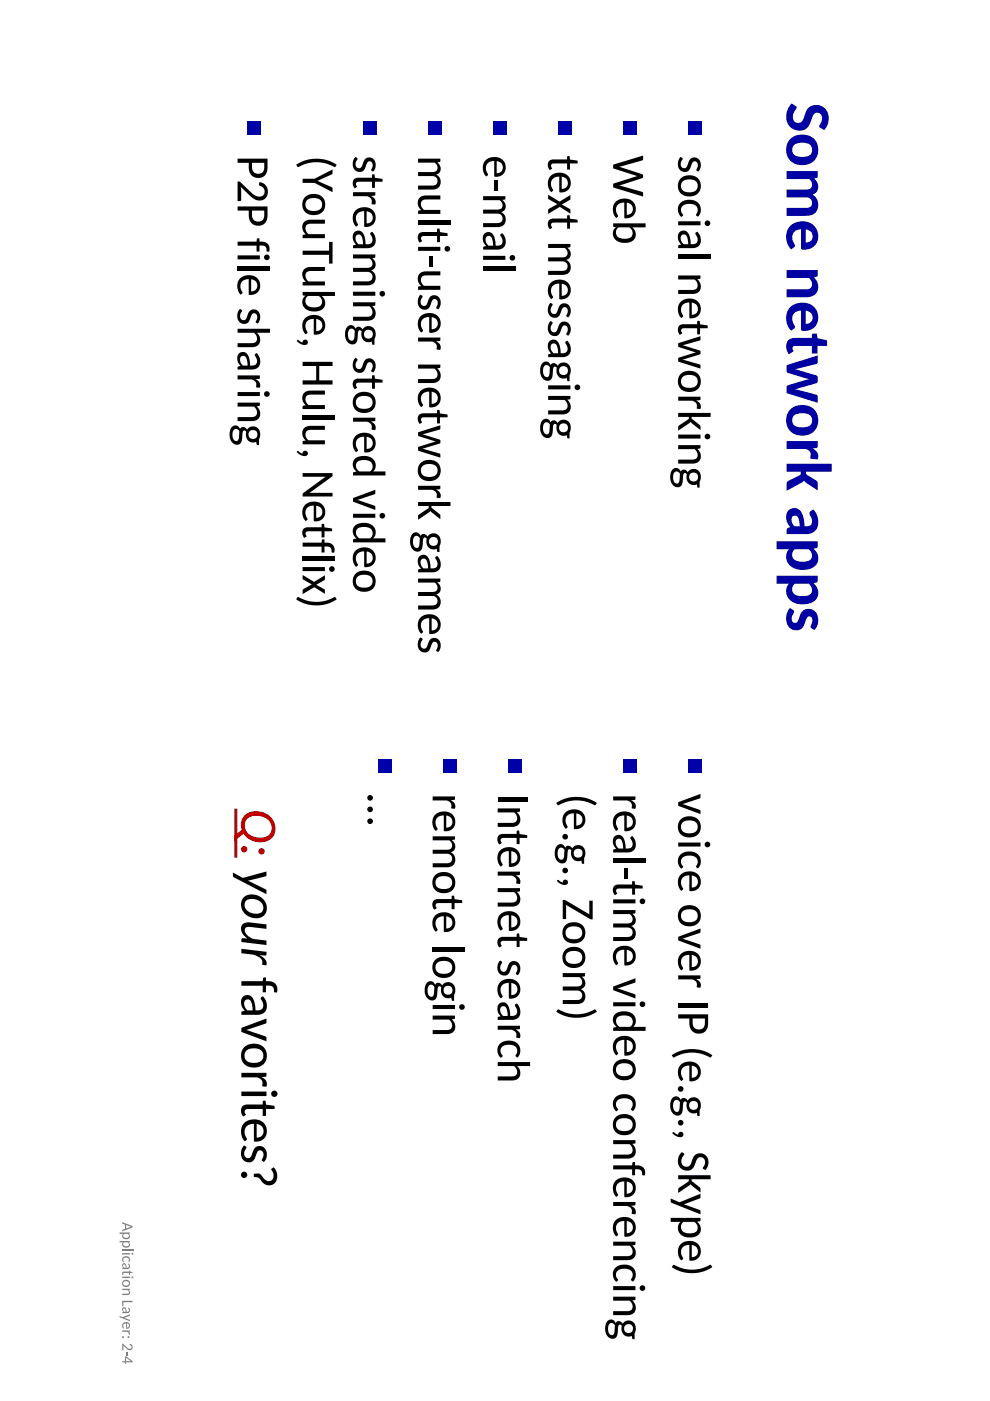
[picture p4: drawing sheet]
<svg xmlns="http://www.w3.org/2000/svg" width="210mm" height="297mm" viewBox="0 0 210 297" stroke-linecap="round" stroke-linejoin="round" font-family="sans-serif">
<g fill="#0000a3">
<path d="M167.8 21.9l.9 .5a.58 .58 0 0 1-.1 1 1.72 1.72 0 0 0 .2 2.6 1.34 1.34 0 0 0 1.7-1.4 2.61 2.61 0 0 1 3-2.3 2.61 2.61 0 0 1 2.2 3.1l-.2 1.1-.7 1.1-.9-.5a.58 .58 0 0 1 .1-1 1.54 1.54 0 0 0-.5-2.2 1.33 1.33 0 0 0-1.4 1.4 2.73 2.73 0 0 1-3.3 2.3 2.73 2.73 0 0 1-2.1-3.4l.4-1.2z"/>
<path d="M166.8 36.3h6.6l-.1 1.3-.7 .2a1.97 1.97 0 0 1-.3 3.5 2.39 2.39 0 0 1 1.1 2.7 2.39 2.39 0 0 1-2.4 1.8h-4.2v-1.7h4.2a1.11 1.11 0 0 0 1.2-1.1 1.11 1.11 0 0 0-1.2-1.1h-4.2v-1.7h4.2a1.19 1.19 0 0 0 1.1-.9 1.19 1.19 0 0 0-.5-1.3h-4.8z"/>
<path d="M166.8 57.3h6.6l-.1 1.3-.7 .2a2.36 2.36 0 0 1 .7 2.7 2.36 2.36 0 0 1-2.3 1.5h-4.2v-1.7h4.2a1.2 1.2 0 0 0 1.2-.8 1.2 1.2 0 0 0-.5-1.4l-.2-.2h-4.7z"/>
<path d="M167.2 72.1l.9-.4 4-.1 .1-.8 1-.1 .2 1 1.7 .4 .3 .3v.9h-2.1v1.7h-1.2v-1.7h-3.5a.69 .69 0 0 0-.4 1.1l-.9 .7a2.43 2.43 0 0 1-.1-3z"/>
<path d="M166.8 77.4l6.6-2v1.3l-.2 .4-4.7 1.2 4.7 1.4 .2 .3-.1 1.1-4.8 1.4 4.7 1.2 .2 .4v1.3l-6.6-2v-1.4l.1-.3 4.6-1.3-4.6-1.4-.1-.3z"/>
<path d="M166.8 93.5h6.6v1a.41 .41 0 0 1-.4 .5l-.7 .1a1.67 1.67 0 0 1 1 2.3l-1.3-.1a.63 .63 0 0 1-.1-.9 1.26 1.26 0 0 0-1-1.2h-4.1z"/>
<path d="M166.8 98.3h9.5v1.7h-5.4l.1 .6 2.3 1.5 .1 1.9-2.4-1.6-.5-.5-.5 .4-3.2 1.8 .1-2 2.6-1.3 .3-.4v-.4h-3z"/>
<path d="M167.5 128.9l.6 .4a.71 .71 0 0 1-.1 1.1 .95 .95 0 0 0-.1 1.1 .95 .95 0 0 0 .9 .5 2.65 2.65 0 0 0 .9-1.7 2.01 2.01 0 0 1 2.4-1.1 2.01 2.01 0 0 1 1.4 2.3l-.2 1-.4 .8-.2 .3-.7-.4a.65 .65 0 0 1 .1-1 .83 .83 0 0 0 .1-1.1 .83 .83 0 0 0-1-.3l-.1 .2a4.7 4.7 0 0 1-1.5 2.5 2.28 2.28 0 0 1-2.9-2.8l.3-1z"/>
<path d="M167.6 29.4a3.5 3.5 0 0 1 3.9-.7 3.5 3.5 0 0 1 2 3.4 3.5 3.5 0 0 1-5.9 2 3.5 3.5 0 0 1 0-4.7zM168.3 30.8a1.49 1.49 0 0 0-.2 1.7 1.49 1.49 0 0 0 1.5 .8 2.04 2.04 0 0 0 2.6-1.2 1.48 1.48 0 0 0-1.6-1.8l-1.4 .1z"/>
<path d="M167.6 47.9a3.4 3.4 0 0 1 3.7-.9 3.4 3.4 0 0 1 2.2 3.1 2.69 2.69 0 0 1-3.6 2.6l-.1-4.1a1.87 1.87 0 0 0-1.7 1.1 1.87 1.87 0 0 0 .4 2.1v.5l-.7 .6a3.7 3.7 0 0 1-.2-5zM170.8 48.6v2.8a1.4 1.4 0 0 0 1.5-1.4 1.4 1.4 0 0 0-1.5-1.4z"/>
<path d="M167.6 65.1a3.4 3.4 0 0 1 3.7-.8 3.4 3.4 0 0 1 2.2 3 2.69 2.69 0 0 1-3.6 2.7l-.1-4.2a1.87 1.87 0 0 0-1.7 1.2 1.87 1.87 0 0 0 .4 2v.5l-.7 .6a3.7 3.7 0 0 1-.2-5zM170.8 65.9v2.8a1.4 1.4 0 0 0 1.5-1.4 1.4 1.4 0 0 0-1.5-1.4z"/>
<path d="M167.6 86.8a3.5 3.5 0 0 1 3.9-.7 3.5 3.5 0 0 1 2 3.4 3.5 3.5 0 0 1-5.9 2 3.5 3.5 0 0 1 0-4.7zM168.3 88.2a1.49 1.49 0 0 0-.2 1.6 1.49 1.49 0 0 0 1.5 .8 2.04 2.04 0 0 0 2.6-1.1 1.48 1.48 0 0 0-1.6-1.9l-1.4 .1z"/>
<path d="M167.1 108.2a1.83 1.83 0 0 1 2-.4 1.83 1.83 0 0 1 1.2 1.6l.3 2.2a1.31 1.31 0 0 0 1.5-.6 1.31 1.31 0 0 0-.3-1.7l-.2-.5 .1-.3 .8-.5a3.3 3.3 0 0 1 0 4.8l-1.3 .4h-4.4v-1.1l.8-.3a2.73 2.73 0 0 1-.5-3.6zM168 109.5a1.68 1.68 0 0 0 .5 2.1h1.1l-.1-.6a1.32 1.32 0 0 0-1.2-1.6z"/>
<path d="M164.6 114.8h8.8l-.1 1.3-.8 .3a2.45 2.45 0 0 1 .9 2.8 2.45 2.45 0 0 1-2.5 1.6 3.4 3.4 0 0 1-4.2-2.5l.1-.9 .5-.9h-2.7zM168.3 116.6a1.5 1.5 0 0 0-.1 1.8 1.5 1.5 0 0 0 1.6 .7 2.09 2.09 0 0 0 2.3-.9 1.63 1.63 0 0 0-.7-1.7h-2.9z"/>
<path d="M164.6 122.1h8.8l-.1 1.3-.8 .3a2.45 2.45 0 0 1 .9 2.8 2.45 2.45 0 0 1-2.5 1.6 3.4 3.4 0 0 1-4.2-2.4l.1-1 .5-.9h-2.7zM168.3 123.9a1.5 1.5 0 0 0-.1 1.8 1.5 1.5 0 0 0 1.6 .7 2.09 2.09 0 0 0 2.3-.9 1.63 1.63 0 0 0-.7-1.7h-2.9z"/>
</g>
<path d="M145.9 25.7h2.9v2.9h-2.9z" fill="#0000a8"/>
<g fill="#000">
<path d="M144.3 33.3l.3 .2a.45 .45 0 0 1-.1 .7 .86 .86 0 0 0-.1 1.1 .86 .86 0 0 0 1 .3l.5-.9a1.4 1.4 0 0 1 1.6-1.3 1.4 1.4 0 0 1 1.1 1.9l-.6 1.1-.4-.4a1.11 1.11 0 0 0-.3-1.8 1.95 1.95 0 0 0-1 1.5 1.44 1.44 0 0 1-1.9 .6 1.44 1.44 0 0 1-.7-1.8zM143.8 58.4h4.7v.7l-.7 .1a1.69 1.69 0 0 1 .8 2 1.69 1.69 0 0 1-1.8 1.1h-3v-.8h3a1.17 1.17 0 0 0 1.1-.9 1.17 1.17 0 0 0-.6-1.3h-3.5zM144.2 43.1a2.72 2.72 0 0 1 4.3 .7 2.09 2.09 0 0 1-.5 2.2l-.4-.3a1.7 1.7 0 0 0-.1-2.1 2.19 2.19 0 0 0-3.1 .5 1.59 1.59 0 0 0 .4 1.5l-.3 .4a2.12 2.12 0 0 1-.3-2.9zM143.8 53.9h6.9v.9h-6.9zM144 69l.9-.3h2.9l.1-.6 .4-.1 .1 .8 1.5 .2 .2 .2v.4h-1.7v1.3h-.6v-1.3h-2.8a.67 .67 0 0 0-.4 1.1l-.5 .3a1.54 1.54 0 0 1-.1-2zM143.8 72.8l4.7-1.5-.1 .9-3.7 1 3.8 1.2v.6l-.1 .2-3.7 1.1 3.7 1 .1 .8-4.7-1.4v-.7l.2-.2 3.6-1.1-3.6-1.1-.2-.2zM143.8 84.1h4.7v.7l-.9 .1a1.29 1.29 0 0 1 .9 1.8h-.7l-.1-.3a1.15 1.15 0 0 0-.9-1.4h-3zM143.8 94.4h4.7v.6l-.7 .2a1.69 1.69 0 0 1 .8 1.9 1.69 1.69 0 0 1-1.8 1.2h-3v-.9h3a1.17 1.17 0 0 0 1.1-.9 1.17 1.17 0 0 0-.6-1.3h-3.5zM143.8 87.5h6.9v.9h-4.1l.1 .4 1.8 1.5v.9l-2.1-1.8-2.6 1.9 .1-1 2-1.4 .2-.3v-.2h-2.3z"/>
<path d="M144.4 37.8a2.46 2.46 0 0 1 3-.3 2.46 2.46 0 0 1 1 2.8 2.57 2.57 0 0 1-2.4 1.3 2.57 2.57 0 0 1-2.2-1.5 2.34 2.34 0 0 1 .6-2.3zM144.7 38.5a1.41 1.41 0 0 0-.1 1.7 1.41 1.41 0 0 0 1.6 .6 1.42 1.42 0 0 0 1.7-1.4 1.42 1.42 0 0 0-1.7-1.4l-1 .2z"/>
<path d="M144 49.3a1.27 1.27 0 0 1 1.4-.3 1.27 1.27 0 0 1 .8 1.1l.3 1.7a1.2 1.2 0 0 0 1.3-.7 1.2 1.2 0 0 0-.4-1.5l.1-.2 .4-.3a1.94 1.94 0 0 1 .7 2 1.94 1.94 0 0 1-1.5 1.5h-3.3v-.6l.6-.2a1.99 1.99 0 0 1-.4-2.5zM144.5 49.9a1.49 1.49 0 0 0 .4 1.9h1v-.4a1.47 1.47 0 0 0-.9-1.7z"/>
<path d="M143.8 46.9h4.7v.9h-4.7zM149.4 47.3a.6 .6 0 0 1 1.2 0 .6 .6 0 0 1-1.2 0z"/>
<path d="M144.4 63.9a2.45 2.45 0 0 1 2.8-.4 2.45 2.45 0 0 1 1.3 2.6 1.87 1.87 0 0 1-2.3 1.3v-3.3a1.68 1.68 0 0 0-1.7 1 1.68 1.68 0 0 0 .3 1.9l-.3 .4a2.57 2.57 0 0 1-.1-3.5zM146.7 64.2v2.5a1.29 1.29 0 0 0 1.3-1.3 1.29 1.29 0 0 0-1.3-1.2z"/>
<path d="M143.8 92.1h4.7v.9h-4.7zM149.4 92.6a.6 .6 0 0 1 1.2 0 .6 .6 0 0 1-1.2 0z"/>
<path d="M144.4 79.2a2.46 2.46 0 0 1 3-.3 2.46 2.46 0 0 1 1 2.9 2.57 2.57 0 0 1-2.4 1.3 2.57 2.57 0 0 1-2.2-1.6 2.34 2.34 0 0 1 .6-2.3zM144.7 80a1.41 1.41 0 0 0-.1 1.6 1.41 1.41 0 0 0 1.6 .6 1.42 1.42 0 0 0 1.7-1.3 1.42 1.42 0 0 0-1.7-1.4l-1 .1z"/>
<path d="M142.6 99.5a1 1 0 0 1 1.7 .5 .8 .8 0 0 1 .8-.4 .8 .8 0 0 1 .7 .5 1.59 1.59 0 0 1 2.2-.4 1.59 1.59 0 0 1 .5 2.2l-.2 .2v1.3l-.4-.1-.1-.6a1.61 1.61 0 0 1-1.8-.3 1.61 1.61 0 0 1-.4-1.8 .43 .43 0 0 0-.6-.3 .43 .43 0 0 0-.2 .6v.9a1.25 1.25 0 0 1-1 1.5 1.25 1.25 0 0 1-1.5-1 2.89 2.89 0 0 1 .3-2.8zM143 100.1l-.3 1.1a.95 .95 0 0 0 1.1 1.2l.2-.4 .1-.7a.83 .83 0 0 0 0-1 .83 .83 0 0 0-.9-.3zM146.1 101.1a.96 .96 0 0 0 1.9 0 .96 .96 0 0 0-1.9 0z"/>
</g>
<path d="M132.1 25.7h2.9v2.9h-2.9z" fill="#0000a8"/>
<g fill="#000">
<path d="M130 34.9l6.4-1.9-.2 1-5 1.4 4.9 1.5a.52 .52 0 0 1 .1 .9l-5 1.5 4.9 1.4 .2 .2 .1 .8-6.4-2v-.8l5.1-1.6-5.1-1.6z"/>
<path d="M130 47.4h6.9v.8h-2.8a1.86 1.86 0 0 1 .5 2.3 1.86 1.86 0 0 1-2.1 1 2.05 2.05 0 0 1-2.1-.8 2.05 2.05 0 0 1-.2-2.2l.4-.3-.5-.1zM131 48.4a1.33 1.33 0 0 0-.3 1.5 1.33 1.33 0 0 0 1.3 .7 1.53 1.53 0 0 0 2.1-1.2l-.2-.6-.5-.6h-2.3z"/>
<path d="M130.6 42.7a2.45 2.45 0 0 1 2.8-.4 2.45 2.45 0 0 1 1.3 2.6 1.87 1.87 0 0 1-2.3 1.3v-3.3a1.68 1.68 0 0 0-1.7 1 1.68 1.68 0 0 0 .4 1.9l-.4 .4a2.57 2.57 0 0 1-.1-3.5zM132.9 43v2.5a1.29 1.29 0 0 0 1.3-1.3 1.29 1.29 0 0 0-1.3-1.2z"/>
</g>
<path d="M118.4 25.7h2.8v2.9h-2.8z" fill="#0000a8"/>
<g fill="#000">
<path d="M116.5 34.1l.9-.3h2.8l.1-.7h.5l.1 .7 1.4 .2 .2 .2v.5h-1.6v1.3h-.7v-1.3h-2.8a.67 .67 0 0 0-.4 1.1l-.4 .3a1.54 1.54 0 0 1-.1-2zM116.5 46.6l.9-.3h2.8l.1-.6 .5-.1 .1 .8 1.4 .2 .2 .2v.4h-1.6v1.3h-.7v-1.3h-2.8a.67 .67 0 0 0-.4 1.1l-.4 .3a1.54 1.54 0 0 1-.1-2zM116.2 51.7h4.7v.7l-.6 .1a1.44 1.44 0 0 1 .7 1.4 1.44 1.44 0 0 1-1 1.2 1.66 1.66 0 0 1 1 1.9 1.66 1.66 0 0 1-1.8 1.3h-3v-.9h3a1.01 1.01 0 0 0 1.1-1 1.01 1.01 0 0 0-1.1-1h-3v-.8h3a1.05 1.05 0 0 0 1.1-.8 1.05 1.05 0 0 0-.6-1.2h-3.5zM116.2 41.3l2.4 1.4 2.3-1.4v1l-1.8 1.1 1.8 1v.9l-2.2-1.4-2.5 1.4 .1-.9 1.9-1.1-1.9-1.1zM116.7 64.2l.3 .2a.45 .45 0 0 1-.1 .7 .86 .86 0 0 0-.1 1.1 .86 .86 0 0 0 1 .3l.5-.8a1.4 1.4 0 0 1 1.7-1.4 1.4 1.4 0 0 1 1 1.9l-.5 1.1-.4-.3a1.11 1.11 0 0 0-.4-1.9 1.95 1.95 0 0 0-1 1.6 1.44 1.44 0 0 1-1.8 .5 1.44 1.44 0 0 1-.7-1.8zM116.7 68.1l.3 .2a.45 .45 0 0 1-.1 .7 .86 .86 0 0 0-.1 1.1 .86 .86 0 0 0 1 .3l.5-.9a1.4 1.4 0 0 1 1.7-1.3 1.4 1.4 0 0 1 1 1.9l-.5 1.1-.4-.4a1.11 1.11 0 0 0-.4-1.8 1.95 1.95 0 0 0-1 1.5 1.44 1.44 0 0 1-1.8 .6 1.44 1.44 0 0 1-.7-1.8zM116.2 83.9h4.7v.7l-.6 .1a1.69 1.69 0 0 1 .7 2 1.69 1.69 0 0 1-1.8 1.2h-3v-.9h3a1.17 1.17 0 0 0 1.1-.9 1.17 1.17 0 0 0-.6-1.3h-3.5z"/>
<path d="M116.8 37.2a2.45 2.45 0 0 1 2.9-.4 2.45 2.45 0 0 1 1.3 2.6 1.87 1.87 0 0 1-2.4 1.3v-3.3a1.68 1.68 0 0 0-1.7 1 1.68 1.68 0 0 0 .4 1.9l-.4 .4a2.57 2.57 0 0 1-.1-3.5zM119.1 37.5v2.5a1.29 1.29 0 0 0 1.3-1.2 1.29 1.29 0 0 0-1.3-1.3z"/>
<path d="M116.5 72.4a1.27 1.27 0 0 1 1.3-.3 1.27 1.27 0 0 1 .8 1.1l.3 1.7a1.2 1.2 0 0 0 1.4-.7 1.2 1.2 0 0 0-.4-1.5v-.2l.4-.3a1.94 1.94 0 0 1 .7 2 1.94 1.94 0 0 1-1.5 1.5h-3.3l.1-.5 .6-.2a1.99 1.99 0 0 1-.4-2.6zM116.9 73a1.49 1.49 0 0 0 .5 1.9h.9v-.4a1.47 1.47 0 0 0-.9-1.7z"/>
<path d="M116.8 59.9a2.45 2.45 0 0 1 2.9-.4 2.45 2.45 0 0 1 1.3 2.5 1.87 1.87 0 0 1-2.4 1.4v-3.3a1.68 1.68 0 0 0-1.7 1 1.68 1.68 0 0 0 .4 1.9l-.4 .4a2.57 2.57 0 0 1-.1-3.5zM119.1 60.1v2.6a1.29 1.29 0 0 0 1.3-1.3 1.29 1.29 0 0 0-1.3-1.3z"/>
<path d="M115 77a1 1 0 0 1 1.7 .4 .8 .8 0 0 1 .8-.4 .8 .8 0 0 1 .7 .6 1.59 1.59 0 0 1 2.2-.5 1.59 1.59 0 0 1 .5 2.2l-.1 .3v1.2h-.5l-.1-.7a1.61 1.61 0 0 1-1.8-.3 1.61 1.61 0 0 1-.4-1.8 .43 .43 0 0 0-.5-.2 .43 .43 0 0 0-.2 .5l-.1 .9a1.25 1.25 0 0 1-1 1.6 1.25 1.25 0 0 1-1.5-1 2.89 2.89 0 0 1 .3-2.8zM115.5 77.6l-.4 1a.95 .95 0 0 0 1.1 1.3l.3-.4v-.8a.83 .83 0 0 0 0-1 .83 .83 0 0 0-.9-.2zM118.5 78.6a1 1 0 0 0 2 0 1 1 0 0 0-2 0z"/>
<path d="M116.2 81.7h4.7v.9h-4.7zM121.8 82.1a.6 .6 0 0 1 1.2 0 .6 .6 0 0 1-1.2 0z"/>
<path d="M115 89.1a1 1 0 0 1 1.7 .5 .8 .8 0 0 1 .8-.5 .8 .8 0 0 1 .7 .6 1.59 1.59 0 0 1 2.2-.4 1.59 1.59 0 0 1 .5 2.1l-.1 .3v1.3l-.5-.1-.1-.6a1.61 1.61 0 0 1-1.8-.4 1.61 1.61 0 0 1-.4-1.8 .43 .43 0 0 0-.5-.2 .43 .43 0 0 0-.2 .6l-.1 .9a1.25 1.25 0 0 1-1 1.5 1.25 1.25 0 0 1-1.5-1 2.89 2.89 0 0 1 .3-2.8zM115.5 89.7l-.4 1.1a.95 .95 0 0 0 1.1 1.2l.3-.4v-.8a.83 .83 0 0 0 0-.9 .83 .83 0 0 0-.9-.3zM118.5 90.7a1 1 0 0 0 2 0 1 1 0 0 0-2 0z"/>
</g>
<path d="M104.6 25.7h2.9v2.9h-2.9z" fill="#0000a8"/>
<g fill="#000">
<path d="M104.9 38.2h.7v2.3h-.7zM102.4 41.6h4.8l-.1 .6-.6 .2a1.44 1.44 0 0 1 .7 1.4 1.44 1.44 0 0 1-1 1.2 1.66 1.66 0 0 1 1 1.9 1.66 1.66 0 0 1-1.8 1.3h-3v-.9h3a1.01 1.01 0 0 0 1.2-1 1.01 1.01 0 0 0-1.2-1h-3v-.9h3a1.05 1.05 0 0 0 1.1-.7 1.05 1.05 0 0 0-.6-1.3h-3.5zM102.4 56.5h6.9v.9h-6.9z"/>
<path d="M103 33.9a2.45 2.45 0 0 1 2.9-.4 2.45 2.45 0 0 1 1.3 2.5 1.87 1.87 0 0 1-2.4 1.4v-3.3a1.68 1.68 0 0 0-1.7 1 1.68 1.68 0 0 0 .4 1.9l-.4 .4a2.57 2.57 0 0 1-.1-3.5zM105.3 34.2v2.5a1.29 1.29 0 0 0 1.3-1.3 1.29 1.29 0 0 0-1.3-1.2z"/>
<path d="M102.7 49.6a1.27 1.27 0 0 1 1.3-.3 1.27 1.27 0 0 1 .8 1.1l.3 1.7a1.2 1.2 0 0 0 1.4-.7 1.2 1.2 0 0 0-.4-1.5v-.2l.4-.3a1.94 1.94 0 0 1 .7 2 1.94 1.94 0 0 1-1.5 1.5h-3.3l.1-.5 .6-.2a1.99 1.99 0 0 1-.4-2.6zM103.1 50.2a1.49 1.49 0 0 0 .5 1.9h1l-.1-.4a1.47 1.47 0 0 0-.8-1.7z"/>
<path d="M102.4 54.2h4.8v.9h-4.8zM108 54.7a.6 .6 0 0 1 1.2 0 .6 .6 0 0 1-1.2 0z"/>
</g>
<path d="M90.8 25.7h2.9v2.9h-2.9z" fill="#0000a8"/>
<g fill="#000">
<path d="M88.6 33.6h4.8l-.1 .7-.6 .1a1.44 1.44 0 0 1 .7 1.4 1.44 1.44 0 0 1-.9 1.2 1.66 1.66 0 0 1 .9 2 1.66 1.66 0 0 1-1.7 1.2h-3.1v-.9h3.1a1.01 1.01 0 0 0 1.1-1 1.01 1.01 0 0 0-1.1-1h-3.1v-.8h3.1a1.05 1.05 0 0 0 1-.8 1.05 1.05 0 0 0-.5-1.2h-3.6zM88.9 49.5l.9-.3h2.9v-.7h.5l.1 .7 1.4 .2 .2 .2v.4h-1.6v1.3h-.6v-1.3h-2.9a.67 .67 0 0 0-.3 1.1l-.5 .3a1.54 1.54 0 0 1-.1-1.9zM91.1 54.3h.7v2.3h-.7zM88.9 42l.5-.4 .7-.1 3.3-.1v.9h-3a1.17 1.17 0 0 0-1.2 .9 1.17 1.17 0 0 0 .7 1.3h3.5v.9h-4.8l.1-.7 .6-.1a1.87 1.87 0 0 1-.4-2.6zM88.9 58.1l.5-.4 .7-.2h3.3v.9h-3a1.17 1.17 0 0 0-1.2 .9 1.17 1.17 0 0 0 .7 1.3h3.5v.9h-4.8l.1-.7 .6-.2a1.87 1.87 0 0 1-.4-2.5zM88.6 46.7h6.9v.9h-6.9zM88.6 71.6h4.8l-.1 .6-.9 .2a1.29 1.29 0 0 1 .9 1.8l-.6-.1-.1-.2a1.15 1.15 0 0 0-1-1.5h-3zM88.6 77.3h4.8l-.1 .7-.6 .1a1.69 1.69 0 0 1 .7 2 1.69 1.69 0 0 1-1.7 1.1h-3.1v-.8h3.1a1.17 1.17 0 0 0 1.1-1 1.17 1.17 0 0 0-.7-1.3h-3.5zM89.1 62.5l.4 .2a.45 .45 0 0 1-.2 .7 .86 .86 0 0 0 0 1.1 .86 .86 0 0 0 1 .3l.4-.9a1.4 1.4 0 0 1 1.7-1.3 1.4 1.4 0 0 1 1 1.9l-.5 1.1-.4-.4a1.11 1.11 0 0 0-.4-1.8 1.95 1.95 0 0 0-.9 1.6 1.44 1.44 0 0 1-1.9 .5 1.44 1.44 0 0 1-.7-1.8zM88.9 87.9l.9-.3h2.9v-.6l.5-.1 .1 .8 1.4 .2 .2 .1v.5h-1.6v1.3h-.6v-1.3h-2.9a.67 .67 0 0 0-.3 1.1l-.5 .3a1.54 1.54 0 0 1-.1-2zM88.6 91.7l4.8-1.5-.1 .9-3.8 1 3.8 1.2 .1 .6-.2 .1-3.7 1.1 3.8 1.1 .1 .8-4.8-1.4v-.7l.2-.2 3.6-1.1-3.6-1.1-.2-.2zM88.6 103h4.8l-.1 .7-.9 .1a1.29 1.29 0 0 1 .9 1.8h-.6l-.1-.3a1.15 1.15 0 0 0-1-1.5h-3z"/>
<path d="M88.6 106.4h6.9v.9h-4v.4l1.8 1.4 .1 1-2.1-1.8-2.7 1.9 .1-1 2-1.4 .2-.3v-.2h-2.3zM88.6 122.7h4.8l-.1 .6-.6 .2a1.44 1.44 0 0 1 .7 1.3 1.44 1.44 0 0 1-.9 1.3 1.66 1.66 0 0 1 .9 1.9 1.66 1.66 0 0 1-1.7 1.2h-3.1v-.8h3.1a1.01 1.01 0 0 0 1.1-1 1.01 1.01 0 0 0-1.1-1h-3.1v-.9h3.1a1.05 1.05 0 0 0 1-.8 1.05 1.05 0 0 0-.5-1.2h-3.6zM89.1 135.1l.4 .2a.45 .45 0 0 1-.2 .8 .86 .86 0 0 0 0 1 .86 .86 0 0 0 1 .3l.4-.8a1.4 1.4 0 0 1 1.7-1.3 1.4 1.4 0 0 1 1 1.8l-.5 1.2-.4-.4a1.11 1.11 0 0 0-.4-1.8 1.95 1.95 0 0 0-.9 1.5 1.44 1.44 0 0 1-1.9 .5 1.44 1.44 0 0 1-.7-1.8z"/>
<path d="M88.6 52.3h4.8v.9h-4.8zM94.3 52.8a.6 .6 0 0 1 1.1 0 .6 .6 0 0 1-1.1 0z"/>
<path d="M89.2 67a2.45 2.45 0 0 1 2.9-.5 2.45 2.45 0 0 1 1.3 2.6 1.87 1.87 0 0 1-2.4 1.4v-3.3a1.68 1.68 0 0 0-1.7 1 1.68 1.68 0 0 0 .4 1.9l-.4 .4a2.57 2.57 0 0 1-.1-3.5zM91.5 67.2v2.6a1.29 1.29 0 0 0 1.4-1.3 1.29 1.29 0 0 0-1.4-1.3z"/>
<path d="M89.2 82.8a2.45 2.45 0 0 1 2.9-.4 2.45 2.45 0 0 1 1.3 2.5 1.87 1.87 0 0 1-2.4 1.4v-3.3a1.68 1.68 0 0 0-1.7 1 1.68 1.68 0 0 0 .4 1.9l-.4 .4a2.57 2.57 0 0 1-.1-3.5zM91.5 83v2.6a1.29 1.29 0 0 0 1.4-1.3 1.29 1.29 0 0 0-1.4-1.3z"/>
<path d="M89.2 98.1a2.46 2.46 0 0 1 3.1-.3 2.46 2.46 0 0 1 1 2.9 2.57 2.57 0 0 1-2.4 1.3 2.57 2.57 0 0 1-2.2-1.6 2.34 2.34 0 0 1 .5-2.3zM89.6 98.8a1.41 1.41 0 0 0-.2 1.7 1.41 1.41 0 0 0 1.6 .6 1.42 1.42 0 0 0 1.8-1.3 1.42 1.42 0 0 0-1.8-1.4l-1 .1z"/>
<path d="M87.4 113.2a1 1 0 0 1 1.8 .4 .8 .8 0 0 1 .8-.4 .8 .8 0 0 1 .6 .6 1.59 1.59 0 0 1 2.2-.4 1.59 1.59 0 0 1 .5 2.1l-.1 .3v1.2h-.5l-.1-.7a1.61 1.61 0 0 1-1.8-.3 1.61 1.61 0 0 1-.3-1.8 .43 .43 0 0 0-.6-.2 .43 .43 0 0 0-.2 .6l-.1 .9a1.25 1.25 0 0 1-.9 1.5 1.25 1.25 0 0 1-1.5-1 2.89 2.89 0 0 1 .2-2.8zM87.9 113.8l-.3 1.1a.95 .95 0 0 0 1.1 1.2l.2-.4 .1-.8a.83 .83 0 0 0-.1-.9 .83 .83 0 0 0-.9-.3zM91 114.8a.96 .96 0 0 0 1.9 0 .96 .96 0 0 0-1.9 0z"/>
<path d="M88.9 118a1.27 1.27 0 0 1 1.3-.3 1.27 1.27 0 0 1 .9 1.1l.2 1.7a1.2 1.2 0 0 0 1.4-.6 1.2 1.2 0 0 0-.4-1.5v-.3l.4-.2a1.94 1.94 0 0 1 .8 2 1.94 1.94 0 0 1-1.6 1.4h-3.3l.1-.5 .6-.2a1.99 1.99 0 0 1-.4-2.6zM89.3 118.7a1.49 1.49 0 0 0 .5 1.8h1l-.1-.3a1.47 1.47 0 0 0-.8-1.8z"/>
<path d="M89.2 130.9a2.45 2.45 0 0 1 2.9-.5 2.45 2.45 0 0 1 1.3 2.6 1.87 1.87 0 0 1-2.4 1.3v-3.2a1.68 1.68 0 0 0-1.7 1 1.68 1.68 0 0 0 .4 1.9l-.4 .4a2.57 2.57 0 0 1-.1-3.5zM91.5 131.1v2.6a1.29 1.29 0 0 0 1.4-1.3 1.29 1.29 0 0 0-1.4-1.3z"/>
</g>
<path d="M77 25.7h2.9v2.9h-2.9z" fill="#0000a8"/>
<g fill="#000">
<path d="M64.2 37.9h2.5l3.8-2-.1 1-3.1 1.4 3.1 1.4 .1 1-3.8-1.9h-2.5zM62.8 34.9a7.9 7.9 0 0 1 8.6 0l-.4 .5a8.1 8.1 0 0 0-7.9 0zM75.1 38l.9-.3h2.9v-.7h.5l.1 .7 1.5 .2 .1 .2v.4h-1.6v1.3h-.6v-1.3h-2.8a.67 .67 0 0 0-.4 1.1l-.5 .3a1.54 1.54 0 0 1-.1-1.9zM75.4 33.3l.3 .2a.45 .45 0 0 1-.2 .7 .86 .86 0 0 0 0 1.1 .86 .86 0 0 0 1 .3l.4-.9a1.4 1.4 0 0 1 1.7-1.3 1.4 1.4 0 0 1 1 1.9l-.5 1.1-.4-.4a1.11 1.11 0 0 0-.4-1.8 1.95 1.95 0 0 0-.9 1.5 1.44 1.44 0 0 1-1.9 .6 1.44 1.44 0 0 1-.7-1.8zM64.4 47.1l.5-.3 .7-.2h3.3v.8h-3a1.17 1.17 0 0 0-1.1 1 1.17 1.17 0 0 0 .6 1.2h3.5v.9h-4.7v-.7l.6-.1a1.87 1.87 0 0 1-.4-2.6zM64.4 57.1l.5-.3 .7-.2h3.3v.9h-3a1.17 1.17 0 0 0-1.1 .9 1.17 1.17 0 0 0 .6 1.3h3.5v.8h-4.7v-.6l.6-.2a1.87 1.87 0 0 1-.4-2.6zM64.2 53.1h5.6v-1.8h.7v4.6h-.7v-1.9h-5.6zM74.9 40.7h4.7l-.1 .7-.8 .1a1.29 1.29 0 0 1 .8 1.9l-.6-.1-.1-.2a1.15 1.15 0 0 0-1-1.5h-2.9zM74.9 53.9h4.7l-.1 .7-.6 .1a1.44 1.44 0 0 1 .7 1.4 1.44 1.44 0 0 1-.9 1.2 1.66 1.66 0 0 1 .9 2 1.66 1.66 0 0 1-1.7 1.2h-3v-.8h3a1.01 1.01 0 0 0 1.1-1.1 1.01 1.01 0 0 0-1.1-1h-3v-.8h3a1.05 1.05 0 0 0 1.1-.8 1.05 1.05 0 0 0-.6-1.2h-3.5zM63 72.1h.2l1 .5a.57 .57 0 0 1 .6-.6 .57 .57 0 0 1 .5 .7 .57 .57 0 0 1-.7 .4l-1.2-.4-.5-.4zM74.9 64.1h4.7l-.1 .7-.6 .1a1.69 1.69 0 0 1 .7 2 1.69 1.69 0 0 1-1.7 1.1h-3v-.8h3a1.17 1.17 0 0 0 1.1-1 1.17 1.17 0 0 0-.7-1.3h-3.4zM75.4 75.9l.3 .2a.45 .45 0 0 1-.2 .7 .86 .86 0 0 0 0 1.1 .86 .86 0 0 0 1 .3l.4-.9a1.4 1.4 0 0 1 1.7-1.3 1.4 1.4 0 0 1 1 1.9l-.5 1.1-.4-.4a1.11 1.11 0 0 0-.4-1.8 1.95 1.95 0 0 0-.9 1.5 1.44 1.44 0 0 1-1.9 .6 1.44 1.44 0 0 1-.7-1.8z"/>
<path d="M64.2 76.7h6.3v.9h-2.8v3h2.8v.9h-6.3v-.9h2.8v-3h-2.8zM63 95.7l.2-.1 1 .6a.57 .57 0 0 1 .6-.6 .57 .57 0 0 1 .5 .6 .57 .57 0 0 1-.7 .5l-1.2-.4-.5-.5zM64.4 83.4l.5-.4 .7-.2h3.3v.9h-3a1.17 1.17 0 0 0-1.1 .9 1.17 1.17 0 0 0 .6 1.3h3.5v.8h-4.7v-.6l.6-.2a1.87 1.87 0 0 1-.4-2.5zM64.4 90.8l.5-.3 .7-.2h3.3v.8h-3a1.17 1.17 0 0 0-1.1 1 1.17 1.17 0 0 0 .6 1.3h3.5v.8h-4.7v-.7l.6-.1a1.87 1.87 0 0 1-.4-2.6zM64.2 88.1h6.8v.9h-6.8zM75.1 80.6l.9-.3h2.9v-.7h.5l.1 .7 1.5 .2 .1 .2v.4h-1.6v1.3h-.6v-1.3h-2.8a.67 .67 0 0 0-.4 1.1l-.5 .3a1.54 1.54 0 0 1-.1-1.9zM74.9 88.6h4.7l-.1 .6-.8 .2a1.29 1.29 0 0 1 .8 1.8l-.6-.1-.1-.2a1.15 1.15 0 0 0-1-1.5h-2.9zM64.4 112.1l.9-.3h2.9v-.7h.5l.1 .7 1.5 .2 .1 .2v.4h-1.6v1.3h-.6v-1.3h-2.8a.67 .67 0 0 0-.4 1.1l-.5 .4a1.54 1.54 0 0 1-.1-2zM64.2 115h4l.1-.5 .2-.2h.3v.7a1.63 1.63 0 0 1 1.7 .5 1.63 1.63 0 0 1 .4 1.7l-.6-.2a.93 .93 0 0 0-1.1-1.1h-.4v1.2h-.6v-1.2h-4zM64.2 100.3h6.3l-.1 .8-4.8 3.4h4.9v.8h-6.3l.1-.8 4.8-3.4h-4.9zM64.2 118h6.8v.8h-6.8zM74.9 105.6l4.7-1.8-.1 1-3.8 1.2 3.7 1.2 .2 .2v.7l-4.7-1.7z"/>
<path d="M64.2 121.9l2.4 1.5 2.3-1.4-.1 1-1.8 1 1.8 1 .1 .9-2.3-1.4-2.4 1.5v-1l1.9-1.1-1.9-1.1zM63.1 126.6a8.4 8.4 0 0 0 8 0l.3 .5a7.9 7.9 0 0 1-8.6 0z"/>
<path d="M64.8 41.7a2.46 2.46 0 0 1 3-.3 2.46 2.46 0 0 1 1 2.9 2.57 2.57 0 0 1-2.4 1.3 2.57 2.57 0 0 1-2.2-1.6 2.34 2.34 0 0 1 .6-2.3zM65.1 42.5a1.41 1.41 0 0 0-.1 1.6 1.41 1.41 0 0 0 1.5 .6 1.42 1.42 0 0 0 1.8-1.3 1.42 1.42 0 0 0-1.8-1.4l-.9 .1z"/>
<path d="M75.1 49.3a1.27 1.27 0 0 1 1.3-.3 1.27 1.27 0 0 1 .9 1.1l.2 1.7a1.2 1.2 0 0 0 1.4-.7 1.2 1.2 0 0 0-.4-1.5v-.2l.4-.3a1.94 1.94 0 0 1 .8 2 1.94 1.94 0 0 1-1.6 1.5h-3.2v-.5l.6-.2a1.99 1.99 0 0 1-.4-2.6zM75.5 49.9a1.49 1.49 0 0 0 .5 1.9h1v-.4a1.47 1.47 0 0 0-.9-1.7z"/>
<path d="M75.4 44.6a2.45 2.45 0 0 1 2.9-.5 2.45 2.45 0 0 1 1.3 2.6 1.87 1.87 0 0 1-2.4 1.3v-3.2a1.68 1.68 0 0 0-1.7 1 1.68 1.68 0 0 0 .4 1.9l-.4 .4a2.57 2.57 0 0 1-.1-3.5zM77.7 44.8v2.6a1.29 1.29 0 0 0 1.4-1.3 1.29 1.29 0 0 0-1.4-1.3z"/>
<path d="M64.2 61.9h6.8v.8h-2.8a1.86 1.86 0 0 1 .6 2.3 1.86 1.86 0 0 1-2.2 1 2.05 2.05 0 0 1-2-.7 2.05 2.05 0 0 1-.2-2.2l.4-.4-.6-.1zM65.1 62.9a1.33 1.33 0 0 0-.2 1.5 1.33 1.33 0 0 0 1.3 .7 1.53 1.53 0 0 0 2.1-1.1l-.2-.7-.5-.6h-2.3z"/>
<path d="M64.7 67.4a2.45 2.45 0 0 1 2.9-.5 2.45 2.45 0 0 1 1.3 2.6 1.87 1.87 0 0 1-2.4 1.4v-3.3a1.68 1.68 0 0 0-1.7 1 1.68 1.68 0 0 0 .4 1.9l-.4 .4a2.57 2.57 0 0 1-.1-3.5zM67 67.6v2.6a1.29 1.29 0 0 0 1.4-1.3 1.29 1.29 0 0 0-1.4-1.3z"/>
<path d="M74.9 61.9h4.7v.8h-4.7zM80.5 62.3a.6 .6 0 0 1 1.2 0 .6 .6 0 0 1-1.2 0z"/>
<path d="M73.7 69.3a1 1 0 0 1 1.7 .4 .8 .8 0 0 1 .8-.4 .8 .8 0 0 1 .7 .6 1.59 1.59 0 0 1 2.1-.5 1.59 1.59 0 0 1 .5 2.2l-.1 .3v1.2h-.5l-.1-.7a1.61 1.61 0 0 1-1.8-.3 1.61 1.61 0 0 1-.3-1.8 .43 .43 0 0 0-.6-.3 .43 .43 0 0 0-.2 .6l-.1 .9a1.25 1.25 0 0 1-.9 1.5 1.25 1.25 0 0 1-1.5-1 2.89 2.89 0 0 1 .3-2.7zM74.1 69.8l-.3 1.1a.95 .95 0 0 0 1.1 1.3l.2-.5 .1-.7a.83 .83 0 0 0-.1-1 .83 .83 0 0 0-.9-.3zM77.2 70.9a.96 .96 0 0 0 1.9 0 .96 .96 0 0 0-1.9 0z"/>
<path d="M75.4 83.7a2.46 2.46 0 0 1 3.1-.3 2.46 2.46 0 0 1 1 2.9 2.57 2.57 0 0 1-2.4 1.3 2.57 2.57 0 0 1-2.2-1.6 2.34 2.34 0 0 1 .5-2.3zM75.8 84.4a1.41 1.41 0 0 0-.1 1.7 1.41 1.41 0 0 0 1.5 .6 1.42 1.42 0 0 0 1.8-1.4 1.42 1.42 0 0 0-1.8-1.4l-.9 .2z"/>
<path d="M75.4 92.4a2.45 2.45 0 0 1 2.9-.5 2.45 2.45 0 0 1 1.3 2.6 1.87 1.87 0 0 1-2.4 1.3v-3.2a1.68 1.68 0 0 0-1.7 1 1.68 1.68 0 0 0 .4 1.9l-.4 .4a2.57 2.57 0 0 1-.1-3.5zM77.7 92.6v2.6a1.29 1.29 0 0 0 1.4-1.3 1.29 1.29 0 0 0-1.4-1.3z"/>
<path d="M64.7 107a2.45 2.45 0 0 1 2.9-.5 2.45 2.45 0 0 1 1.3 2.6 1.87 1.87 0 0 1-2.4 1.3v-3.2a1.68 1.68 0 0 0-1.7 1 1.68 1.68 0 0 0 .4 1.9l-.4 .4a2.57 2.57 0 0 1-.1-3.5zM67 107.2v2.6a1.29 1.29 0 0 0 1.4-1.3 1.29 1.29 0 0 0-1.4-1.3z"/>
<path d="M75.2 97.3a3 3 0 0 1 4.3 .5 1.8 1.8 0 0 1-.4 2.2h2.6v.8h-6.8v-.6l.7-.2a1.83 1.83 0 0 1-.4-2.7zM75.7 98a1.34 1.34 0 0 0 .5 2h2.3a1.38 1.38 0 0 0 .4-1.8 1.38 1.38 0 0 0-1.7-.7l-.8 .1z"/>
<path d="M75.2 111.5a3 3 0 0 1 4.3 .5 1.8 1.8 0 0 1-.4 2.1h2.6v.9h-6.8v-.7l.7-.1a1.83 1.83 0 0 1-.4-2.7zM75.7 112.1a1.34 1.34 0 0 0 .5 2h2.3a1.38 1.38 0 0 0 .4-1.7 1.38 1.38 0 0 0-1.7-.7l-.8 .1z"/>
<path d="M74.9 108.9h4.7v.9h-4.7zM80.5 109.3a.6 .6 0 0 1 1.2 0 .6 .6 0 0 1-1.2 0z"/>
<path d="M75.4 116.7a2.45 2.45 0 0 1 2.9-.5 2.45 2.45 0 0 1 1.3 2.6 1.87 1.87 0 0 1-2.4 1.4v-3.3a1.68 1.68 0 0 0-1.7 1 1.68 1.68 0 0 0 .4 1.9l-.4 .4a2.57 2.57 0 0 1-.1-3.5zM77.7 116.9v2.6a1.29 1.29 0 0 0 1.4-1.3 1.29 1.29 0 0 0-1.4-1.3z"/>
<path d="M64.2 120.2h4.7v.9h-4.7zM69.8 120.6a.6 .6 0 0 1 1.2 0 .6 .6 0 0 1-1.2 0z"/>
<path d="M75.4 121.6a2.46 2.46 0 0 1 3.1-.3 2.46 2.46 0 0 1 1 2.9 2.57 2.57 0 0 1-2.4 1.3 2.57 2.57 0 0 1-2.2-1.6 2.34 2.34 0 0 1 .5-2.3zM75.8 122.3a1.41 1.41 0 0 0-.1 1.7 1.41 1.41 0 0 0 1.5 .6 1.42 1.42 0 0 0 1.8-1.4 1.42 1.42 0 0 0-1.8-1.3l-.9 .1z"/>
</g>
<path d="M52.5 25.7h2.9v2.9h-2.9z" fill="#0000a8"/>
<g fill="#000">
<path d="M50.4 51.2h4l.1-.5 .2-.2h.3v.7a1.63 1.63 0 0 1 1.7 .4 1.63 1.63 0 0 1 .4 1.8l-.6-.2a.93 .93 0 0 0-1.1-1.1h-.4v1.2h-.6v-1.2h-4zM50.4 38.5l.5 .1 2.1 2a2.13 2.13 0 0 0 2.8 .8 1.31 1.31 0 0 0-.8-2.1v-.7a1.98 1.98 0 0 1 1.6 3 1.98 1.98 0 0 1-3.4 .1l-2.2-2.1 .1 2.9-.1 .1h-.6zM50.4 56.4h6.8v.9h-6.8zM50.4 69.7h6.8v.9h-2.7a1.67 1.67 0 0 1 .6 1.9 1.67 1.67 0 0 1-1.7 1.1h-3v-.8h3a1.16 1.16 0 0 0 1.1-1 1.16 1.16 0 0 0-.7-1.2h-3.4zM50.4 79.6h4.7l-.1 .7-.8 .1a1.29 1.29 0 0 1 .8 1.8l-.6-.1-.1-.2a1.15 1.15 0 0 0-.9-1.5h-3zM50.9 65.5l.3 .2a.45 .45 0 0 1-.2 .7 .86 .86 0 0 0 0 1.1 .86 .86 0 0 0 1 .3l.4-.8a1.4 1.4 0 0 1 1.7-1.4 1.4 1.4 0 0 1 1.1 1.9l-.6 1.1-.4-.4a1.11 1.11 0 0 0-.3-1.8 1.95 1.95 0 0 0-1 1.6 1.44 1.44 0 0 1-1.9 .5 1.44 1.44 0 0 1-.7-1.8zM50.4 85.4h4.7v.6l-.7 .2a1.69 1.69 0 0 1 .8 1.9 1.69 1.69 0 0 1-1.8 1.2h-3v-.9h3a1.17 1.17 0 0 0 1.1-.9 1.17 1.17 0 0 0-.6-1.3h-3.5z"/>
<path d="M50.4 33.6h6.3v1.9a2.01 2.01 0 0 1-2 2.2 2.01 2.01 0 0 1-2-2.2v-1h-2.3zM53.4 34.5v1a1.3 1.3 0 0 0 1.3 1.4 1.3 1.3 0 0 0 1.3-1.4v-1z"/>
<path d="M50.4 43.8h6.3v1.8a2.01 2.01 0 0 1-2 2.3 2.01 2.01 0 0 1-2-2.3v-1h-2.3zM53.4 44.6v1a1.3 1.3 0 0 0 1.3 1.4 1.3 1.3 0 0 0 1.3-1.4v-1z"/>
<path d="M50.4 54.1h4.7v.9h-4.7zM56 54.6a.6 .6 0 0 1 1.2 0 .6 .6 0 0 1-1.2 0z"/>
<path d="M50.6 75a1.27 1.27 0 0 1 1.4-.3 1.27 1.27 0 0 1 .8 1.1l.2 1.7a1.2 1.2 0 0 0 1.4-.6 1.2 1.2 0 0 0-.4-1.5v-.3l.4-.2a1.94 1.94 0 0 1 .8 2 1.94 1.94 0 0 1-1.5 1.4h-3.3v-.5l.6-.2a1.99 1.99 0 0 1-.4-2.6zM51.1 75.7a1.49 1.49 0 0 0 .4 1.8h1v-.3a1.47 1.47 0 0 0-.9-1.8z"/>
<path d="M51 59a2.45 2.45 0 0 1 2.8-.5 2.45 2.45 0 0 1 1.3 2.6 1.87 1.87 0 0 1-2.4 1.3v-3.2a1.68 1.68 0 0 0-1.6 1 1.68 1.68 0 0 0 .3 1.9l-.4 .4a2.57 2.57 0 0 1 0-3.5zM53.3 59.2v2.6a1.29 1.29 0 0 0 1.3-1.3 1.29 1.29 0 0 0-1.3-1.3z"/>
<path d="M50.4 83.1h4.7v.9h-4.7zM56 83.5a.6 .6 0 0 1 1.2 0 .6 .6 0 0 1-1.2 0z"/>
<path d="M49.2 90.5a1 1 0 0 1 1.7 .5 .8 .8 0 0 1 .8-.5 .8 .8 0 0 1 .7 .6 1.59 1.59 0 0 1 2.1-.4 1.59 1.59 0 0 1 .6 2.1l-.2 .3v1.3l-.4-.1-.2-.6a1.61 1.61 0 0 1-1.8-.4 1.61 1.61 0 0 1-.3-1.8 .43 .43 0 0 0-.6-.2 .43 .43 0 0 0-.2 .6v.9a1.25 1.25 0 0 1-1 1.5 1.25 1.25 0 0 1-1.5-1 2.89 2.89 0 0 1 .3-2.8zM49.6 91.1l-.3 1.1a.95 .95 0 0 0 1.1 1.2l.2-.4 .1-.8a.83 .83 0 0 0-.1-.9 .83 .83 0 0 0-.9-.3zM52.7 92.1a.96 .96 0 0 0 1.9 0 .96 .96 0 0 0-1.9 0z"/>
</g>
<path d="M145.9 161h2.9v2.9h-2.9z" fill="#0000a8"/>
<g fill="#000">
<path d="M143.8 170.1l4.7-1.8-.1 .9-3.7 1.3 3.6 1.2 .2 .2v.7l-4.7-1.8zM143.8 198.6l4.7-1.7-.1 .9-3.7 1.2 3.6 1.2 .2 .2v.7l-4.7-1.7zM144.2 181.3a2.72 2.72 0 0 1 4.3 .7 2.09 2.09 0 0 1-.5 2.1l-.4-.3a1.7 1.7 0 0 0-.1-2.1 2.19 2.19 0 0 0-3.1 .6 1.59 1.59 0 0 0 .4 1.5l-.3 .4a2.12 2.12 0 0 1-.3-2.9zM143.8 206.8h4.7v.7l-.9 .1a1.29 1.29 0 0 1 .9 1.8h-.7l-.1-.3a1.15 1.15 0 0 0-.9-1.5h-3zM143.8 212.7h6.3v.8h-6.3zM142.7 240.1l.2-.1 .9 .6a.57 .57 0 0 1 .6-.6 .57 .57 0 0 1 .5 .6 .57 .57 0 0 1-.7 .5l-1.1-.4-.6-.5zM142.4 223.7a7.9 7.9 0 0 1 8.6 0l-.3 .5a8.1 8.1 0 0 0-7.9 0zM142.2 254.1l1.9 .8 4.4-1.8-.1 1-3.4 1.2 3.4 1.3 .1 .9-6.2-2.5zM144.4 244.4l.2-.1 .4 .2a.4 .4 0 0 1-.2 .7 1.19 1.19 0 0 0-.2 1.7 1.19 1.19 0 0 0 1.7 .2l.1-.2a3.3 3.3 0 0 1 1.6-2.3 1.97 1.97 0 0 1 2.1 1.1 1.97 1.97 0 0 1-.5 2.4l-.5-.2a.79 .79 0 0 1 .3-1 1.03 1.03 0 0 0-.6-1.5 1.03 1.03 0 0 0-1.3 1 1.94 1.94 0 0 1-2.5 1.7 1.94 1.94 0 0 1-1.1-2.7zM143.8 249.2h6.9v.8h-4.1l.1 .4 1.8 1.5v.9l-2.1-1.7-2.6 1.8 .1-1 2-1.3 .2-.4v-.2h-2.3zM142.7 268.2a8.4 8.4 0 0 0 8 0l.3 .5a7.9 7.9 0 0 1-8.6 0z"/>
<path d="M143.8 178.6h4.7v.9h-4.7zM149.4 179.1a.6 .6 0 0 1 1.2 0 .6 .6 0 0 1-1.2 0z"/>
<path d="M144.4 173.7a2.46 2.46 0 0 1 3-.3 2.46 2.46 0 0 1 1 2.8 2.57 2.57 0 0 1-2.4 1.4 2.57 2.57 0 0 1-2.2-1.6 2.34 2.34 0 0 1 .6-2.3zM144.7 174.4a1.41 1.41 0 0 0-.1 1.7 1.41 1.41 0 0 0 1.6 .6 1.42 1.42 0 0 0 1.7-1.4 1.42 1.42 0 0 0-1.7-1.4l-1 .2z"/>
<path d="M144.4 185.4a2.45 2.45 0 0 1 2.8-.5 2.45 2.45 0 0 1 1.3 2.6 1.87 1.87 0 0 1-2.3 1.3v-3.2a1.68 1.68 0 0 0-1.7 1 1.68 1.68 0 0 0 .3 1.9l-.3 .4a2.57 2.57 0 0 1-.1-3.5zM146.7 185.6v2.6a1.29 1.29 0 0 0 1.3-1.3 1.29 1.29 0 0 0-1.3-1.3z"/>
<path d="M144.4 192.5a2.46 2.46 0 0 1 3-.3 2.46 2.46 0 0 1 1 2.9 2.57 2.57 0 0 1-2.4 1.3 2.57 2.57 0 0 1-2.2-1.6 2.34 2.34 0 0 1 .6-2.3zM144.7 193.2a1.41 1.41 0 0 0-.1 1.7 1.41 1.41 0 0 0 1.6 .6 1.42 1.42 0 0 0 1.7-1.3 1.42 1.42 0 0 0-1.7-1.4l-1 .1z"/>
<path d="M143.8 215.1h6.3v1.8a2.01 2.01 0 0 1-1.9 2.3 2.01 2.01 0 0 1-2-2.3v-1h-2.4zM146.9 215.9v1a1.3 1.3 0 0 0 1.3 1.4 1.3 1.3 0 0 0 1.3-1.4v-1z"/>
<path d="M144.4 202.2a2.45 2.45 0 0 1 2.8-.4 2.45 2.45 0 0 1 1.3 2.6 1.87 1.87 0 0 1-2.3 1.3v-3.3a1.68 1.68 0 0 0-1.7 1 1.68 1.68 0 0 0 .3 1.9l-.3 .4a2.57 2.57 0 0 1-.1-3.5zM146.7 202.5v2.5a1.29 1.29 0 0 0 1.3-1.2 1.29 1.29 0 0 0-1.3-1.3z"/>
<path d="M144.4 225.7a2.45 2.45 0 0 1 2.8-.5 2.45 2.45 0 0 1 1.3 2.6 1.87 1.87 0 0 1-2.3 1.4v-3.3a1.68 1.68 0 0 0-1.7 1 1.68 1.68 0 0 0 .3 1.9l-.3 .4a2.57 2.57 0 0 1-.1-3.5zM146.7 225.9v2.6a1.29 1.29 0 0 0 1.3-1.3 1.29 1.29 0 0 0-1.3-1.3z"/>
<path d="M142.6 232.8a1 1 0 0 1 1.7 .4 .8 .8 0 0 1 .8-.4 .8 .8 0 0 1 .7 .6 1.59 1.59 0 0 1 2.2-.5 1.59 1.59 0 0 1 .5 2.2l-.2 .3v1.2h-.4l-.1-.7a1.61 1.61 0 0 1-1.8-.3 1.61 1.61 0 0 1-.4-1.8 .43 .43 0 0 0-.6-.2 .43 .43 0 0 0-.2 .5v.9a1.25 1.25 0 0 1-1 1.6 1.25 1.25 0 0 1-1.5-1 2.89 2.89 0 0 1 .3-2.8zM143 233.4l-.3 1a.95 .95 0 0 0 1.1 1.3l.2-.4 .1-.8a.83 .83 0 0 0 0-1 .83 .83 0 0 0-.9-.2zM146.1 234.4a.96 .96 0 0 0 1.9 0 .96 .96 0 0 0-1.9 0z"/>
<path d="M142.2 258.2h6.3v.7l-.7 .1a1.84 1.84 0 0 1 .7 2.2 1.84 1.84 0 0 1-2 1.2 2.12 2.12 0 0 1-2.2-.7 2.12 2.12 0 0 1-.3-2.3l.3-.3h-2.1zM144.8 259.2a1.4 1.4 0 0 0-.2 1.7 1.4 1.4 0 0 0 1.6 .6 1.29 1.29 0 0 0 1.4-.4 1.29 1.29 0 0 0 .1-1.5l-.5-.5h-2.3z"/>
<path d="M144.4 263.7a2.45 2.45 0 0 1 2.8-.4 2.45 2.45 0 0 1 1.3 2.6 1.87 1.87 0 0 1-2.3 1.3v-3.3a1.68 1.68 0 0 0-1.7 1 1.68 1.68 0 0 0 .3 1.9l-.3 .4a2.57 2.57 0 0 1-.1-3.5zM146.7 264v2.5a1.29 1.29 0 0 0 1.3-1.3 1.29 1.29 0 0 0-1.3-1.2z"/>
<circle cx="144.3" cy="238" r=".6"/>
<circle cx="144.3" cy="230.9" r=".6"/>
</g>
<path d="M132.1 161h2.9v2.9h-2.9z" fill="#0000a8"/>
<g fill="#000">
<path d="M117.9 170.2a7.9 7.9 0 0 1 8.6 0l-.3 .5a8.1 8.1 0 0 0-7.9 0zM130 168.9h4.7v.6l-.9 .2a1.29 1.29 0 0 1 .9 1.8l-.6-.1-.2-.2a1.15 1.15 0 0 0-.9-1.5h-3zM118.2 186.6h.2l.9 .5a.57 .57 0 0 1 .6-.6 .57 .57 0 0 1 .6 .7 .57 .57 0 0 1-.7 .4l-1.2-.4-.6-.5zM119.3 190.8h.6l5 3.1v-2.9h.8v3.9l-.7-.1-5-2.9v3h-.7zM130.2 187.8l.9-.3h2.9l.1-.6 .5-.1v.8l1.5 .2 .2 .1v.5h-1.7v1.3h-.6v-1.3h-2.8a.67 .67 0 0 0-.4 1.1l-.4 .3a1.54 1.54 0 0 1-.2-2zM130 193h4.7v.6l-.6 .1a1.44 1.44 0 0 1 .7 1.4 1.44 1.44 0 0 1-1 1.2 1.66 1.66 0 0 1 1 2 1.66 1.66 0 0 1-1.8 1.2h-3v-.8h3a1.01 1.01 0 0 0 1.1-1 1.01 1.01 0 0 0-1.1-1.1h-3v-.8h3a1.05 1.05 0 0 0 1.1-.8 1.05 1.05 0 0 0-.6-1.2h-3.5zM132.4 184h.8v2.3h-.8zM130 182.1h6.9v.8h-6.9zM119.3 206.3h4.7v.7l-.6 .1a1.44 1.44 0 0 1 .7 1.4 1.44 1.44 0 0 1-1 1.2 1.66 1.66 0 0 1 1 1.9 1.66 1.66 0 0 1-1.8 1.3h-3v-.9h3a1.01 1.01 0 0 0 1.1-1 1.01 1.01 0 0 0-1.1-1h-3v-.8h3a1.05 1.05 0 0 0 1.1-.8 1.05 1.05 0 0 0-.6-1.2h-3.5zM118.2 214.1l.1-.1a8.4 8.4 0 0 0 7.9 0l.4 .5a7.9 7.9 0 0 1-8.7 0zM130 209.2l4.7-1.8-.1 .9-3.7 1.3 3.7 1.2 .1 .1v.8l-4.7-1.8zM130.4 232.7a2.72 2.72 0 0 1 4.3 .8 2.09 2.09 0 0 1-.5 2.1l-.4-.3a1.7 1.7 0 0 0-.1-2.1 2.19 2.19 0 0 0-3.1 .6 1.59 1.59 0 0 0 .5 1.4l-.4 .4a2.12 2.12 0 0 1-.3-2.9z"/>
<path d="M130 241.7h4.7v.7l-.6 .1a1.69 1.69 0 0 1 .7 2 1.69 1.69 0 0 1-1.8 1.2h-3v-.9h3a1.17 1.17 0 0 0 1.1-.9 1.17 1.17 0 0 0-.6-1.3h-3.5zM130 247.1h4l.1-.6 .2-.1h.3v.7a1.63 1.63 0 0 1 1.7 .4 1.63 1.63 0 0 1 .4 1.7l-.6-.1a.93 .93 0 0 0-1-1.2h-.5v1.3h-.6v-1.3h-4zM130 254.8h4.7v.7l-.9 .1a1.29 1.29 0 0 1 .9 1.9l-.6-.1-.2-.2a1.15 1.15 0 0 0-.9-1.5h-3zM130 263.3h4.7v.6l-.6 .2a1.69 1.69 0 0 1 .7 1.9 1.69 1.69 0 0 1-1.8 1.2h-3v-.9h3a1.17 1.17 0 0 0 1.1-.9 1.17 1.17 0 0 0-.6-1.3h-3.5zM130 274.9h4.7v.7l-.6 .1a1.69 1.69 0 0 1 .7 2 1.69 1.69 0 0 1-1.8 1.1h-3v-.8h3a1.17 1.17 0 0 0 1.1-.9 1.17 1.17 0 0 0-.6-1.3h-3.5zM130.4 268.9a2.72 2.72 0 0 1 4.3 .7 2.09 2.09 0 0 1-.5 2.1l-.4-.3a1.7 1.7 0 0 0-.1-2.1 2.19 2.19 0 0 0-3.1 .6 1.59 1.59 0 0 0 .5 1.5l-.4 .4a2.12 2.12 0 0 1-.3-2.9z"/>
<path d="M119.9 172.2a2.45 2.45 0 0 1 2.8-.4 2.45 2.45 0 0 1 1.3 2.6 1.87 1.87 0 0 1-2.3 1.3v-3.3a1.68 1.68 0 0 0-1.7 1 1.68 1.68 0 0 0 .4 1.9l-.4 .4a2.57 2.57 0 0 1-.1-3.5zM122.2 172.5v2.5a1.29 1.29 0 0 0 1.3-1.3 1.29 1.29 0 0 0-1.3-1.2z"/>
<path d="M130.6 172.7a2.45 2.45 0 0 1 2.8-.5 2.45 2.45 0 0 1 1.3 2.6 1.87 1.87 0 0 1-2.3 1.3v-3.2a1.68 1.68 0 0 0-1.7 1 1.68 1.68 0 0 0 .4 1.9l-.4 .4a2.57 2.57 0 0 1-.1-3.5zM132.9 172.9v2.6a1.29 1.29 0 0 0 1.3-1.3 1.29 1.29 0 0 0-1.3-1.3z"/>
<path d="M119.9 196.1a2.46 2.46 0 0 1 3-.3 2.46 2.46 0 0 1 1 2.9 2.57 2.57 0 0 1-2.4 1.3 2.57 2.57 0 0 1-2.2-1.6 2.34 2.34 0 0 1 .6-2.3zM120.2 196.9a1.41 1.41 0 0 0-.1 1.6 1.41 1.41 0 0 0 1.6 .6 1.42 1.42 0 0 0 1.7-1.3 1.42 1.42 0 0 0-1.7-1.4l-1 .2z"/>
<path d="M118.1 179.3a1 1 0 0 1 1.7 .4 .8 .8 0 0 1 .8-.4 .8 .8 0 0 1 .7 .6 1.59 1.59 0 0 1 2.2-.4 1.59 1.59 0 0 1 .5 2.1l-.1 .3v1.2h-.5l-.1-.7a1.61 1.61 0 0 1-1.8-.3 1.61 1.61 0 0 1-.4-1.8 .43 .43 0 0 0-.5-.2 .43 .43 0 0 0-.3 .6v.9a1.25 1.25 0 0 1-1 1.5 1.25 1.25 0 0 1-1.5-1 2.89 2.89 0 0 1 .3-2.8zM118.5 179.9l-.3 1.1a.95 .95 0 0 0 1.1 1.2l.3-.4v-.8a.83 .83 0 0 0 0-.9 .83 .83 0 0 0-.9-.3zM121.6 180.9a.96 .96 0 0 0 1.9 0 .96 .96 0 0 0-1.9 0z"/>
<path d="M130.2 177.4a1.27 1.27 0 0 1 1.4-.3 1.27 1.27 0 0 1 .8 1.1l.3 1.7a1.2 1.2 0 0 0 1.3-.7 1.2 1.2 0 0 0-.3-1.4v-.3l.4-.3a1.94 1.94 0 0 1 .7 2 1.94 1.94 0 0 1-1.5 1.5h-3.3v-.5l.6-.2a1.99 1.99 0 0 1-.4-2.6zM130.7 178.1a1.49 1.49 0 0 0 .5 1.8h.9v-.4a1.47 1.47 0 0 0-.9-1.7z"/>
<path d="M130 190.7h4.7v.8h-4.7zM135.6 191.1a.6 .6 0 0 1 1.2 0 .6 .6 0 0 1-1.2 0z"/>
<path d="M119.9 201.4a2.46 2.46 0 0 1 3-.4 2.46 2.46 0 0 1 1 2.9 2.57 2.57 0 0 1-2.4 1.3 2.57 2.57 0 0 1-2.2-1.6 2.34 2.34 0 0 1 .6-2.2zM120.2 202.1a1.41 1.41 0 0 0-.1 1.7 1.41 1.41 0 0 0 1.6 .6 1.42 1.42 0 0 0 1.7-1.4 1.42 1.42 0 0 0-1.7-1.4l-1 .2z"/>
<path d="M130.4 215.1a3 3 0 0 1 4.2 .5 1.8 1.8 0 0 1-.3 2.1h2.6v.9h-6.9v-.7l.7-.1a1.83 1.83 0 0 1-.3-2.7zM130.9 215.7a1.34 1.34 0 0 0 .4 2h2.3a1.38 1.38 0 0 0 .4-1.7 1.38 1.38 0 0 0-1.6-.7l-.8 .1z"/>
<path d="M130 212.5h4.7v.8h-4.7zM135.6 212.9a.6 .6 0 0 1 1.2 0 .6 .6 0 0 1-1.2 0z"/>
<path d="M130.6 201.2a2.45 2.45 0 0 1 2.8-.5 2.45 2.45 0 0 1 1.3 2.6 1.87 1.87 0 0 1-2.3 1.3v-3.2a1.68 1.68 0 0 0-1.7 .9 1.68 1.68 0 0 0 .4 1.9l-.4 .4a2.57 2.57 0 0 1-.1-3.4zM132.9 201.4v2.6a1.29 1.29 0 0 0 1.3-1.3 1.29 1.29 0 0 0-1.3-1.3z"/>
<path d="M130.6 220.3a2.45 2.45 0 0 1 2.8-.5 2.45 2.45 0 0 1 1.3 2.6 1.87 1.87 0 0 1-2.3 1.3v-3.2a1.68 1.68 0 0 0-1.7 1 1.68 1.68 0 0 0 .4 1.9l-.4 .4a2.57 2.57 0 0 1-.1-3.5zM132.9 220.5v2.6a1.29 1.29 0 0 0 1.3-1.3 1.29 1.29 0 0 0-1.3-1.3z"/>
<path d="M130.6 225.2a2.46 2.46 0 0 1 3-.3 2.46 2.46 0 0 1 1 2.8 2.57 2.57 0 0 1-2.4 1.3 2.57 2.57 0 0 1-2.2-1.6 2.34 2.34 0 0 1 .6-2.2zM130.9 225.9a1.41 1.41 0 0 0-.1 1.7 1.41 1.41 0 0 0 1.6 .6 1.42 1.42 0 0 0 1.7-1.4 1.42 1.42 0 0 0-1.7-1.4l-1 .2z"/>
<path d="M130.6 236.8a2.46 2.46 0 0 1 3-.3 2.46 2.46 0 0 1 1 2.9 2.57 2.57 0 0 1-2.4 1.3 2.57 2.57 0 0 1-2.2-1.6 2.34 2.34 0 0 1 .6-2.3zM130.9 237.5a1.41 1.41 0 0 0-.1 1.7 1.41 1.41 0 0 0 1.6 .6 1.42 1.42 0 0 0 1.7-1.4 1.42 1.42 0 0 0-1.7-1.3l-1 .1z"/>
<path d="M130.6 250.3a2.45 2.45 0 0 1 2.8-.5 2.45 2.45 0 0 1 1.3 2.6 1.87 1.87 0 0 1-2.3 1.3v-3.2a1.68 1.68 0 0 0-1.7 1 1.68 1.68 0 0 0 .4 1.9l-.4 .4a2.57 2.57 0 0 1-.1-3.5zM132.9 250.5v2.6a1.29 1.29 0 0 0 1.3-1.3 1.29 1.29 0 0 0-1.3-1.3z"/>
<path d="M130 272.7h4.7v.8h-4.7zM135.6 273.1a.6 .6 0 0 1 1.2 0 .6 .6 0 0 1-1.2 0z"/>
<path d="M130.6 258.7a2.45 2.45 0 0 1 2.8-.5 2.45 2.45 0 0 1 1.3 2.6 1.87 1.87 0 0 1-2.3 1.3v-3.2a1.68 1.68 0 0 0-1.7 .9 1.68 1.68 0 0 0 .4 2l-.4 .4a2.57 2.57 0 0 1-.1-3.5zM132.9 258.9v2.6a1.29 1.29 0 0 0 1.3-1.3 1.29 1.29 0 0 0-1.3-1.3z"/>
<path d="M128.8 280.1a1 1 0 0 1 1.7 .4 .8 .8 0 0 1 .8-.4 .8 .8 0 0 1 .7 .6 1.59 1.59 0 0 1 2.2-.4 1.59 1.59 0 0 1 .5 2.1l-.2 .3v1.2h-.4l-.1-.7a1.61 1.61 0 0 1-1.8-.3 1.61 1.61 0 0 1-.4-1.8 .43 .43 0 0 0-.5-.2 .43 .43 0 0 0-.3 .6v.8a1.25 1.25 0 0 1-1 1.6 1.25 1.25 0 0 1-1.5-1 2.89 2.89 0 0 1 .3-2.8zM129.2 280.7l-.3 1a.95 .95 0 0 0 1.1 1.3l.2-.4 .1-.8a.83 .83 0 0 0 0-.9 .83 .83 0 0 0-.9-.3zM132.3 281.7a.96 .96 0 0 0 1.9 0 .96 .96 0 0 0-1.9 0z"/>
<circle cx="119.8" cy="177.4" r=".6"/>
<circle cx="119.8" cy="184.6" r=".6"/>
</g>
<path d="M107.7 161h2.9v2.9h-2.9z" fill="#0000a8"/>
<g fill="#000">
<path d="M105.8 177.1l.9-.3h2.8l.1-.7h.5l.1 .7 1.4 .2 .2 .2v.5h-1.6v1.3h-.7v-1.3h-2.8a.67 .67 0 0 0-.4 1.1l-.4 .3a1.54 1.54 0 0 1-.1-2zM105.5 169h6.4v.9h-6.4zM105.5 171.4h4.7v.7l-.6 .1a1.69 1.69 0 0 1 .7 2 1.69 1.69 0 0 1-1.8 1.1h-3v-.8h3a1.17 1.17 0 0 0 1.1-1 1.17 1.17 0 0 0-.6-1.2h-3.5zM105.8 198.9l.9-.3h2.8l.1-.6 .5-.1 .1 .8 1.4 .2 .2 .1v.5h-1.6v1.3h-.7v-1.3h-2.8a.67 .67 0 0 0-.4 1.1l-.4 .3a1.54 1.54 0 0 1-.1-2zM105.5 184.8h4.7v.7l-.9 .1a1.29 1.29 0 0 1 .9 1.8h-.6l-.1-.3a1.15 1.15 0 0 0-1-1.4h-3zM105.5 188.3h4.7v.7l-.6 .1a1.69 1.69 0 0 1 .7 2 1.69 1.69 0 0 1-1.8 1.1h-3v-.8h3a1.17 1.17 0 0 0 1.1-1 1.17 1.17 0 0 0-.6-1.3h-3.5zM105.5 217.5h4.7v.7l-.9 .1a1.29 1.29 0 0 1 .9 1.8l-.6-.1-.1-.2a1.15 1.15 0 0 0-1-1.5h-3zM106 203.6l.3 .2a.45 .45 0 0 1-.1 .8 .86 .86 0 0 0-.1 1 .86 .86 0 0 0 1 .3l.5-.8a1.4 1.4 0 0 1 1.7-1.3 1.4 1.4 0 0 1 1 1.9l-.5 1.1-.4-.4a1.11 1.11 0 0 0-.4-1.8 1.95 1.95 0 0 0-1 1.5 1.44 1.44 0 0 1-1.8 .5 1.44 1.44 0 0 1-.7-1.8zM105.5 225.2h6.9v.8h-2.8a1.67 1.67 0 0 1 .7 2 1.67 1.67 0 0 1-1.8 1.1h-3v-.9h3a1.16 1.16 0 0 0 1.1-.9 1.16 1.16 0 0 0-.6-1.3h-3.5zM105.9 221.4a2.72 2.72 0 0 1 4.3 .7 2.09 2.09 0 0 1-.5 2.1l-.4-.3a1.7 1.7 0 0 0-.1-2.1 2.19 2.19 0 0 0-3 .6 1.59 1.59 0 0 0 .4 1.5l-.4 .4a2.12 2.12 0 0 1-.3-2.9z"/>
<path d="M106.1 180.2a2.45 2.45 0 0 1 2.9-.4 2.45 2.45 0 0 1 1.3 2.6 1.87 1.87 0 0 1-2.4 1.3v-3.3a1.68 1.68 0 0 0-1.7 1 1.68 1.68 0 0 0 .4 1.9l-.4 .4a2.57 2.57 0 0 1-.1-3.5zM108.4 180.5v2.5a1.29 1.29 0 0 0 1.3-1.2 1.29 1.29 0 0 0-1.3-1.3z"/>
<path d="M106.1 193.8a2.45 2.45 0 0 1 2.9-.4 2.45 2.45 0 0 1 1.3 2.5 1.87 1.87 0 0 1-2.4 1.4v-3.3a1.68 1.68 0 0 0-1.7 1 1.68 1.68 0 0 0 .4 1.9l-.4 .4a2.57 2.57 0 0 1-.1-3.5zM108.4 194.1v2.5a1.29 1.29 0 0 0 1.3-1.3 1.29 1.29 0 0 0-1.3-1.2z"/>
<path d="M105.8 212.9a1.27 1.27 0 0 1 1.3-.3 1.27 1.27 0 0 1 .8 1.1l.3 1.7a1.2 1.2 0 0 0 1.4-.7 1.2 1.2 0 0 0-.4-1.4v-.3l.4-.3a1.94 1.94 0 0 1 .7 2 1.94 1.94 0 0 1-1.5 1.5h-3.3l.1-.5 .6-.2a1.99 1.99 0 0 1-.4-2.6zM106.2 213.5a1.49 1.49 0 0 0 .5 1.9h1l-.1-.4a1.47 1.47 0 0 0-.9-1.7z"/>
<path d="M106.1 208.2a2.45 2.45 0 0 1 2.9-.5 2.45 2.45 0 0 1 1.3 2.6 1.87 1.87 0 0 1-2.4 1.3v-3.2a1.68 1.68 0 0 0-1.7 1 1.68 1.68 0 0 0 .4 1.9l-.4 .4a2.57 2.57 0 0 1-.1-3.5zM108.4 208.4v2.6a1.29 1.29 0 0 0 1.3-1.3 1.29 1.29 0 0 0-1.3-1.3z"/>
</g>
<path d="M93.9 161h2.9v2.9h-2.9z" fill="#0000a8"/>
<g fill="#000">
<path d="M91.7 168.9h4.8l-.1 .6-.9 .2a1.29 1.29 0 0 1 .9 1.8l-.6-.1-.1-.2a1.15 1.15 0 0 0-1-1.5h-3zM91.7 177.3h4.8l-.1 .7-.6 .1a1.44 1.44 0 0 1 .7 1.4 1.44 1.44 0 0 1-.9 1.2 1.66 1.66 0 0 1 .9 1.9 1.66 1.66 0 0 1-1.8 1.3h-3v-.9h3a1.01 1.01 0 0 0 1.2-1 1.01 1.01 0 0 0-1.2-1h-3v-.8h3a1.05 1.05 0 0 0 1.1-.8 1.05 1.05 0 0 0-.5-1.2h-3.6zM92 190.9l.9-.3h2.9v-.6l.5-.1 .1 .7 1.4 .2 .2 .2v.5h-1.6v1.3h-.6v-1.3h-2.9a.67 .67 0 0 0-.3 1.1l-.5 .3a1.54 1.54 0 0 1-.1-2zM91.7 215.3h4.8l-.1 .7-.6 .1a1.69 1.69 0 0 1 .7 2 1.69 1.69 0 0 1-1.8 1.1h-3v-.8h3a1.17 1.17 0 0 0 1.2-.9 1.17 1.17 0 0 0-.7-1.3h-3.5zM91.7 200.9h6.9v.9h-6.9z"/>
<path d="M92.3 172.7a2.45 2.45 0 0 1 2.9-.5 2.45 2.45 0 0 1 1.3 2.6 1.87 1.87 0 0 1-2.4 1.3v-3.2a1.68 1.68 0 0 0-1.7 1 1.68 1.68 0 0 0 .4 1.9l-.4 .4a2.57 2.57 0 0 1-.1-3.5zM94.6 172.9v2.6a1.29 1.29 0 0 0 1.3-1.3 1.29 1.29 0 0 0-1.3-1.3z"/>
<path d="M92.3 185.5a2.46 2.46 0 0 1 3.1-.3 2.46 2.46 0 0 1 1 2.9 2.57 2.57 0 0 1-2.4 1.3 2.57 2.57 0 0 1-2.3-1.6 2.34 2.34 0 0 1 .6-2.3zM92.7 186.2a1.41 1.41 0 0 0-.2 1.7 1.41 1.41 0 0 0 1.6 .6 1.42 1.42 0 0 0 1.8-1.4 1.42 1.42 0 0 0-1.8-1.3l-1 .1z"/>
<path d="M92.3 194.1a2.45 2.45 0 0 1 2.9-.5 2.45 2.45 0 0 1 1.3 2.6 1.87 1.87 0 0 1-2.4 1.3v-3.2a1.68 1.68 0 0 0-1.7 .9 1.68 1.68 0 0 0 .4 1.9l-.4 .4a2.57 2.57 0 0 1-.1-3.4zM94.6 194.3v2.6a1.29 1.29 0 0 0 1.3-1.3 1.29 1.29 0 0 0-1.3-1.3z"/>
<path d="M91.7 213.1h4.8v.8h-4.8zM97.3 213.5a.6 .6 0 0 1 1.2 0 .6 .6 0 0 1-1.2 0z"/>
<path d="M92.3 203.5a2.46 2.46 0 0 1 3.1-.3 2.46 2.46 0 0 1 1 2.8 2.57 2.57 0 0 1-2.4 1.3 2.57 2.57 0 0 1-2.3-1.6 2.34 2.34 0 0 1 .6-2.2zM92.7 204.2a1.41 1.41 0 0 0-.2 1.7 1.41 1.41 0 0 0 1.6 .6 1.42 1.42 0 0 0 1.8-1.4 1.42 1.42 0 0 0-1.8-1.4l-1 .2z"/>
<path d="M90.5 208.4a1 1 0 0 1 1.8 .4 .8 .8 0 0 1 .8-.4 .8 .8 0 0 1 .6 .5 1.59 1.59 0 0 1 2.2-.4 1.59 1.59 0 0 1 .5 2.2l-.1 .3v1.2l-.5-.1-.1-.6a1.61 1.61 0 0 1-1.8-.3 1.61 1.61 0 0 1-.3-1.8 .43 .43 0 0 0-.6-.3 .43 .43 0 0 0-.2 .6l-.1 .9a1.25 1.25 0 0 1-.9 1.5 1.25 1.25 0 0 1-1.5-1 2.89 2.89 0 0 1 .2-2.7zM91 208.9l-.4 1.1a.95 .95 0 0 0 1.2 1.2l.2-.4 .1-.7a.83 .83 0 0 0-.1-1 .83 .83 0 0 0-.9-.3zM94.1 210a.96 .96 0 0 0 1.9 0 .96 .96 0 0 0-1.9 0z"/>
</g>
<path d="M80.1 161h2.9v2.9h-2.9z" fill="#0000a8"/>
<path d="M77.9 169.2a.6 .6 0 0 1 1.2 0 .6 .6 0 0 1-1.2 0zM77.9 171.6a.6 .6 0 0 1 1.2 0 .6 .6 0 0 1-1.2 0zM77.9 174.1a.6 .6 0 0 1 1.2 0 .6 .6 0 0 1-1.2 0z" fill="#000"/>
<g fill="#c00000">
<path d="M51.8 172.9a3.9 3.9 0 0 1 4.6-.4 3.9 3.9 0 0 1 1.9 4.1 3.6 3.6 0 0 1-5.2 1.5l-.8-.6-.6-.7-2 1.4 .1-1 1.5-1.2-.2-.6a2.92 2.92 0 0 1 .7-2.5zM52.4 173.7a2.5 2.5 0 0 0 2.1 3.8 2.37 2.37 0 0 0 3.1-1.6 2.82 2.82 0 0 0-3.3-2.9l-1 .1z"/>
<path d="M51.1 180.1a.67 .67 0 0 1 1.3 0 .67 .67 0 0 1-1.3 0zM54.8 180.5a.67 .67 0 0 1 1.3 0 .67 .67 0 0 1-1.3 0z"/>
</g>
<g fill="#000">
<path d="M49.4 185l2.1 1.1 5-1.3-.1 1-3.9 .9 3.9 1.9 .1 1-6.9-3.6-.2-.3zM51.5 195.9l.5-.3h.8l3.7 .4v.9l-3.4-.4a.93 .93 0 0 0-1.2 .6 .93 .93 0 0 0 .5 1.2l1.4 .8 2.7 .3v1l-5.3-.7 .1-.8 1.2 .1a2.07 2.07 0 0 1-1-3.1zM51.2 201.2l5.3 .6v.6l-.2 .2-1.3-.1a1.84 1.84 0 0 1 1.4 2.2l-.9-.2a1.59 1.59 0 0 0-1.4-2l-2.9-.4zM51.2 208h4.5l.1-.6 .2-.2h.4v.8a1.84 1.84 0 0 1 1.9 .5 1.84 1.84 0 0 1 .4 1.9h-.6a1.12 1.12 0 0 0-1.2-1.4h-.5v1.4h-.7v-1.4h-4.5zM51.2 217.9l5.3-2-.1 1.1-4.2 1.4 4.1 1.3 .2 .2v.9l-5.3-2zM51.4 234.5l.8-.3h3.5l.1-.8h.5l.1 .8 1.6 .2 .2 .2v.5h-1.8v1.5h-.7v-1.5h-3.2a.69 .69 0 0 0-.6 .5 .69 .69 0 0 0 .2 .7l-.5 .4a1.71 1.71 0 0 1-.2-2.2zM51.2 227.5h5.3l-.1 .7-.9 .2a1.48 1.48 0 0 1 .9 2l-.7-.1-.1-.2a1.29 1.29 0 0 0-1.1-1.7h-3.3zM51.7 242.8l.4 .3a.41 .41 0 0 1-.1 .7 1 1 0 0 0-.2 1.2 1 1 0 0 0 1.2 .4l.1-.1a4.8 4.8 0 0 1 1.4-2.2 1.67 1.67 0 0 1 1.8 .5 1.67 1.67 0 0 1 .2 1.8l-.5 1-.5-.4a1.25 1.25 0 0 0-.4-2.1 2.1 2.1 0 0 0-1 1.6 1.57 1.57 0 0 1-1.9 .9 1.57 1.57 0 0 1-1.1-1.9l.2-.9z"/>
<path d="M52.2 190.9a1.74 1.74 0 0 0-.1 1.9 1.74 1.74 0 0 0 1.6 .9 1.45 1.45 0 0 0 2.1-1.5 2.48 2.48 0 0 0-3.6-1.3zM51.7 190.2a2.95 2.95 0 0 1 3.7 .1 2.95 2.95 0 0 1 .8 3.6 2.93 2.93 0 0 1-3.8 .2 2.93 2.93 0 0 1-.9-3.7z"/>
<path d="M51.4 211.4a1.45 1.45 0 0 1 1.6-.3 1.45 1.45 0 0 1 .9 1.3l.3 1.8a1.36 1.36 0 0 0 1.5-.7 1.36 1.36 0 0 0-.4-1.7v-.3l.4-.3a2.35 2.35 0 0 1-.1 3.7l-.7 .2-3.7 .1v-.7l.7-.2a2.25 2.25 0 0 1-.5-2.9zM52 212.1l-.2 .5v.6l.7 1h1.1l-.1-.6a1.42 1.42 0 0 0-1.1-1.7z"/>
<path d="M51.2 231.4h5.3v1h-5.3zM57.5 231.9a.67 .67 0 0 1 1.3 0 .67 .67 0 0 1-1.3 0z"/>
<path d="M51.8 222a2.78 2.78 0 0 1 3.2-.5 2.78 2.78 0 0 1 1.5 2.9 2.89 2.89 0 0 1-4.7 1.3 2.67 2.67 0 0 1 0-3.7zM52.2 222.8a1.59 1.59 0 0 0-.1 1.9 1.59 1.59 0 0 0 1.7 .7 1.6 1.6 0 0 0 2-1.6 1.6 1.6 0 0 0-2-1.5l-1 .1z"/>
<path d="M51.8 238a2.8 2.8 0 0 1 3-.6 2.8 2.8 0 0 1 1.8 2.4 2.12 2.12 0 0 1-2.7 2.1l-.1-3.6a1.91 1.91 0 0 0-1.8 1.1 1.91 1.91 0 0 0 .4 2.1l-.5 .5a2.89 2.89 0 0 1-.1-4zM54.4 238.3v2.9a1.45 1.45 0 0 0 1.5-1.4 1.45 1.45 0 0 0-1.5-1.5z"/>
<path d="M53.8 248.9l.9-.1a3.6 3.6 0 0 1 1.6 1.4 1.18 1.18 0 0 0 1.6-.3 1.18 1.18 0 0 0-.1-1.5l-.3-.6 .5-.3a2.41 2.41 0 0 1-.2 3.7 2.2 2.2 0 0 1-2.7-1.3l-.3-.2-1-.2zM51.1 249.1a.67 .67 0 0 1 1.3 0 .67 .67 0 0 1-1.3 0z"/>
</g>
<path d="M50 171.5v10.3" fill="none" stroke="#c00000" stroke-width=".62" stroke-linecap="butt"/>
<g fill="#808080">
<path d="M25.9 259.1l2.2 .8v.4l-2.2 .8 .1-.4 .5-.2v-.9l-.5-.1zM26.7 259.7v.8l1.1-.4z"/>
<path d="M25.4 261.3h2.1v.2l-.2 .1a.7 .7 0 0 1 .1 1 .7 .7 0 0 1-1 .1 .65 .65 0 0 1-.3-1.1h-.7zM26.2 261.7a.55 .55 0 0 0 .5 .8 .55 .55 0 0 0 .6-.7l-.2-.2z"/>
<path d="M25.4 263.1h2.1v.2l-.2 .1a.7 .7 0 0 1 .1 1 .7 .7 0 0 1-1 .1 .65 .65 0 0 1-.3-1.1h-.7zM26.2 263.5a.55 .55 0 0 0 .5 .7 .55 .55 0 0 0 .6-.6l-.2-.2z"/>
</g>
<path d="M25.9 265.1h2.4" fill="none" stroke="#808080" stroke-width=".29"/>
<g fill="#808080">
<path d="M26.1 266.5a.81 .81 0 0 1 1.1-.1 .81 .81 0 0 1 .2 1.2l-.2-.1a.58 .58 0 0 0-.1-.8 .58 .58 0 0 0-.7 0l-.3 .3 .2 .5a.3 .3 0 0 1-.4-.1 .3 .3 0 0 1 0-.4z"/>
<path d="M26 269.7l1.3-.1 .1-.2 .1-.1v.3l.6 .1v.2h-.6v.4h-.2v-.4h-1.1v.4l-.2 .1-.1-.4z"/>
<path d="M25.9 273.2h1.6v.3h-.2a.58 .58 0 0 1 .3 .7 .58 .58 0 0 1-.7 .4h-1v-.3h1.1a.4 .4 0 0 0 .3-.3 .4 .4 0 0 0-.2-.5h-1.2z"/>
<path d="M25.9 275.8h2.2v.3h-1.9v.8h-.3z"/>
<path d="M25.4 279l.6 .3 1.5-.7v.4l-1.2 .4 1.2 .4v.3l-2.1-.8z"/>
<path d="M25.9 282.1h1.6v.2l-.3 .1a.45 .45 0 0 1 .3 .6l-.2-.1-.2-.5h-1.2z"/>
<path d="M25.9 284.9l.9 .7a.54 .54 0 0 0 .6 .4 .54 .54 0 0 0 .5-.5l-.4-.3v-.3a.7 .7 0 0 1 .5 1.1 .7 .7 0 0 1-1.2-.1l-.7-.6 .1 .9-.3 .1z"/>
<path d="M26.7 286.6h.3v.8h-.3z"/>
<path d="M25.9 265.7h1.6v.3h-1.6zM27.9 265.8a.2 .2 0 0 1 .4 0 .2 .2 0 0 1-.4 0z"/>
<path d="M26 267.9a.55 .55 0 0 1 .7 .1 .55 .55 0 0 1 .1 .6v.2a.49 .49 0 0 0 .5-.3 .49 .49 0 0 0-.1-.5 .46 .46 0 0 1 .4 .2 .46 .46 0 0 1-.1 .6l-.4 .3h-1.2v-.2l.2-.1-.2-.4zM26.2 268.2l-.1 .3 .2 .3h.3v-.2a.34 .34 0 0 0 0-.4 .34 .34 0 0 0-.4 0z"/>
<path d="M25.9 270.7h1.6v.3h-1.6zM27.9 270.8a.2 .2 0 0 1 .4 0 .2 .2 0 0 1-.4 0z"/>
<path d="M25.9 272.1a.85 .85 0 0 1 1.7 0 .85 .85 0 0 1-1.7 0zM26.2 271.8a.54 .54 0 0 0 .5 .8 .54 .54 0 0 0 .5-.8l-.6-.2z"/>
<path d="M26 277.3a.55 .55 0 0 1 .7 0 .55 .55 0 0 1 .1 .7v.1a.49 .49 0 0 0 .5-.3 .49 .49 0 0 0-.1-.5 .46 .46 0 0 1 .4 .3 .46 .46 0 0 1-.1 .5l-.4 .3h-1.2v-.2h.2l-.2-.4zM26.2 277.5l-.1 .3 .2 .3h.3v-.2a.34 .34 0 0 0 0-.4 .34 .34 0 0 0-.4 0z"/>
<path d="M26.1 280.5a.78 .78 0 0 1 1.3 0 .78 .78 0 0 1-.4 1.2h-.3v-1.1a.69 .69 0 0 0-.5 1h-.1l-.2-.4zM26.9 280.6l.1 .9a.44 .44 0 0 0 .4-.5 .44 .44 0 0 0-.5-.4z"/>
<path d="M25.9 283.5a.2 .2 0 0 1 .4 0 .2 .2 0 0 1-.4 0zM27 283.5a.2 .2 0 0 1 .4 0 .2 .2 0 0 1-.4 0z"/>
<path d="M26.5 287.6h.2l1.4 1v.2h-1.4v.4l-.2-.1v-.3h-.6v-.2h.6zM26.7 287.8v.8h1.1z"/>
</g>
</svg>
